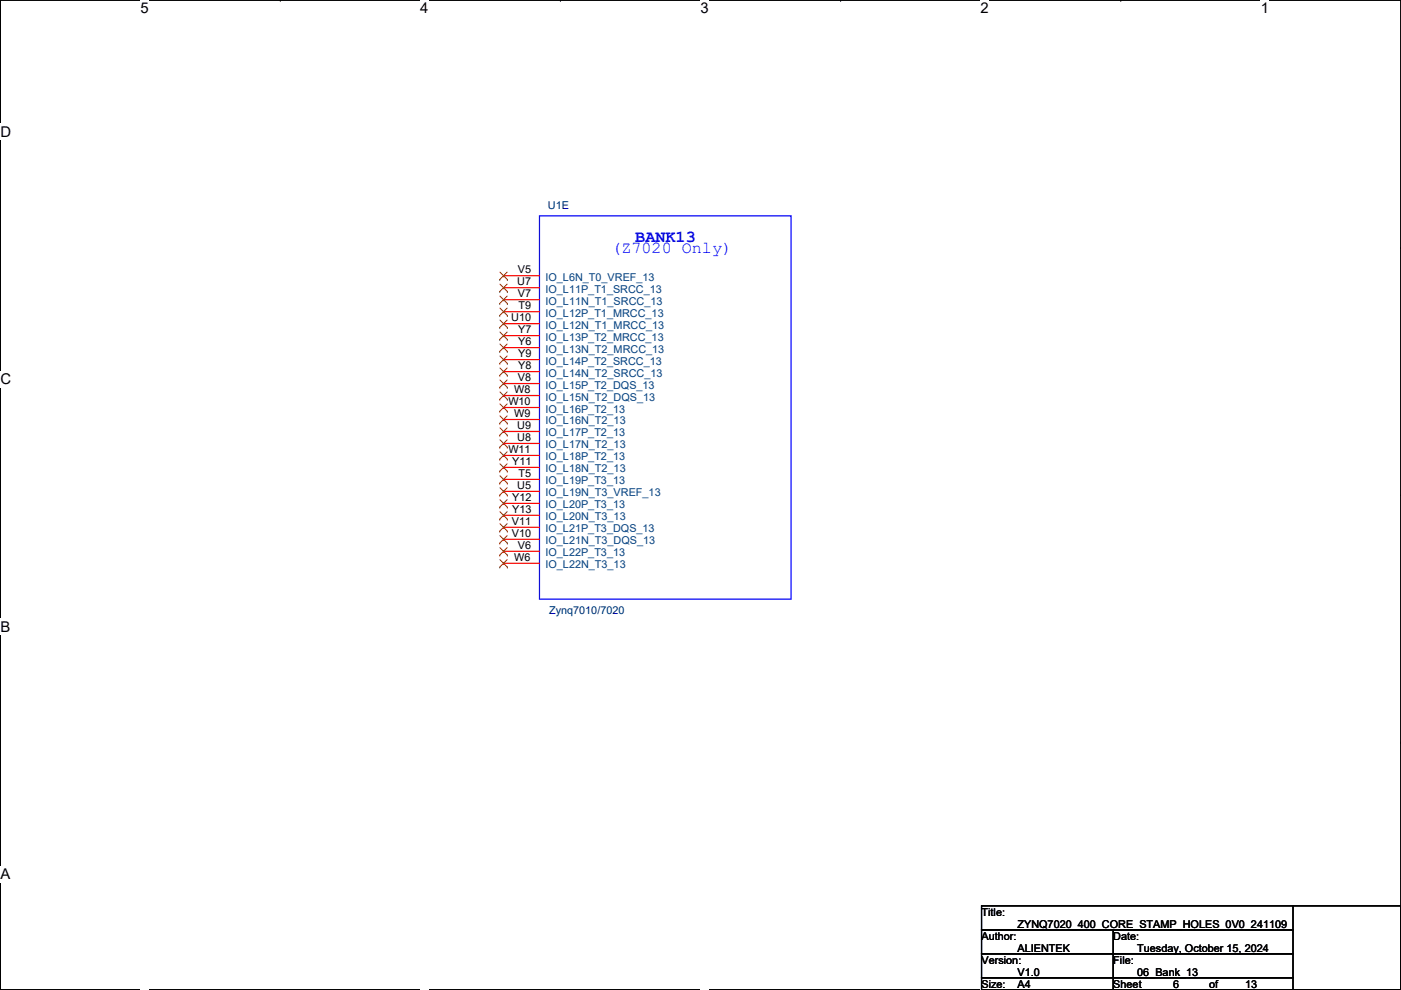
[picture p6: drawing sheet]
<svg xmlns="http://www.w3.org/2000/svg" width="297mm" height="210mm" viewBox="0 0 297 210" stroke-linecap="round" stroke-linejoin="round" font-family="sans-serif">
<defs><g id="words">
<g font-size="3.6" fill="#00f">
<text x="129.6" y="53.6">(Z7020 Only)</text>
<text x="134.7" y="51.2">BANK13</text>
</g>
<g font-size="3.1">
<text x="29.8" y="2.8">5</text>
<text x="89.1" y="2.8">4</text>
<text x="148.5" y="2.8">3</text>
<text x="207.9" y="2.8">2</text>
<text x="267.3" y="2.8">1</text>
<text x=".1" y="29">D</text>
<text x=".1" y="81.5">C</text>
<text x=".1" y="133.9">B</text>
<text x=".1" y="186.4">A</text>
<text x="297" y="186.4">A</text>
</g>
<g font-size="2.3" fill="#000080">
<text x="116.2" y="44.3">U1E</text>
<text x="116.4" y="130.1">Zynq7010/7020</text>
</g>
<g font-size="2.3">
<text x="109.8" y="57.9">V5</text>
<text x="109.7" y="60.5">U7</text>
<text x="109.8" y="63">V7</text>
<text x="109.9" y="65.5">T9</text>
<text x="108.4" y="68.1">U10</text>
<text x="109.9" y="70.6">Y7</text>
<text x="109.9" y="73.2">Y6</text>
<text x="109.9" y="75.7">Y9</text>
<text x="109" y="83.3">W8</text>
<text x="109.8" y="80.8">V8</text>
<text x="109.9" y="78.2">Y8</text>
<text x="107.8" y="85.9">W10</text>
<text x="109" y="88.4">W9</text>
<text x="109.7" y="90.9">U9</text>
<text x="109.7" y="93.5">U8</text>
<text x="107.8" y="96">W11</text>
<text x="108.6" y="98.6">Y11</text>
<text x="109.9" y="101.1">T5</text>
<text x="108.6" y="106.2">Y12</text>
<text x="109.7" y="103.6">U5</text>
<text x="108.5" y="111.3">V11</text>
<text x="108.5" y="113.8">V10</text>
<text x="108.6" y="108.7">Y13</text>
<text x="109" y="118.9">W6</text>
<text x="109.8" y="116.3">V6</text>
<text x="208.1" y="194.1">Title:</text>
<text x="215.7" y="196.7">ZYNQ7020_400_CORE_STAMP_HOLES_0V0_241109</text>
<text x="208.1" y="199.2">Author:</text>
<text x="215.7" y="201.8">ALIENTEK</text>
<text x="236" y="199.2">Date:</text>
<text x="241.1" y="201.8">Tuesday, October 15, 2024</text>
<text x="208.1" y="204.3">Version:</text>
<text x="208.1" y="209.4">Size:</text>
<text x="215.7" y="209.4">A4</text>
<text x="215.7" y="206.8">V1.0</text>
<text x="236" y="204.3">File:</text>
<text x="236" y="209.4">Sheet</text>
<text x="241.1" y="206.8">06_Bank_13</text>
<text x="248.7" y="209.4">6</text>
<text x="256.4" y="209.4">of</text>
<text x="264" y="209.4">13</text>
</g>
<g font-size="2.3" fill="#004080">
<text x="115.7" y="59.5">IO_L6N_T0_VREF_13</text>
<text x="115.7" y="62.1">IO_L11P_T1_SRCC_13</text>
<text x="115.7" y="64.6">IO_L11N_T1_SRCC_13</text>
<text x="115.7" y="67.1">IO_L12P_T1_MRCC_13</text>
<text x="115.7" y="69.7">IO_L12N_T1_MRCC_13</text>
<text x="115.7" y="72.2">IO_L13P_T2_MRCC_13</text>
<text x="115.7" y="74.8">IO_L13N_T2_MRCC_13</text>
<text x="115.7" y="77.3">IO_L14P_T2_SRCC_13</text>
<text x="115.7" y="79.8">IO_L14N_T2_SRCC_13</text>
<text x="115.7" y="82.4">IO_L15P_T2_DQS_13</text>
<text x="115.7" y="84.9">IO_L15N_T2_DQS_13</text>
<text x="115.7" y="87.5">IO_L16P_T2_13</text>
<text x="115.7" y="90">IO_L16N_T2_13</text>
<text x="115.7" y="92.5">IO_L17P_T2_13</text>
<text x="115.7" y="95.1">IO_L17N_T2_13</text>
<text x="115.7" y="97.6">IO_L18P_T2_13</text>
<text x="115.7" y="100.2">IO_L18N_T2_13</text>
<text x="115.7" y="102.7">IO_L19P_T3_13</text>
<text x="115.7" y="105.2">IO_L19N_T3_VREF_13</text>
<text x="115.7" y="107.8">IO_L20P_T3_13</text>
<text x="115.7" y="110.3">IO_L20N_T3_13</text>
<text x="115.7" y="112.9">IO_L21P_T3_DQS_13</text>
<text x="115.7" y="115.4">IO_L21N_T3_DQS_13</text>
<text x="115.7" y="117.9">IO_L22P_T3_13</text>
<text x="115.7" y="120.5">IO_L22N_T3_13</text>
</g>
</g></defs>
<path d="M.1 0h296.9v209.8h-296.9z" fill="none" stroke="#000" stroke-width=".25"/>
<g fill="#fff">
<path d="M29.8 0h1.7v3.5h-1.7z"/>
<path d="M29.8 209.8l1.7 .1z"/>
</g>
<path d="M59.4 0h.1M59.4 209.8h.1" fill="none" stroke="#000" stroke-width=".25"/>
<g fill="#fff">
<path d="M89.1 0h1.7v3.5h-1.7z"/>
<path d="M89.1 209.8l1.7 .1z"/>
</g>
<path d="M118.8 0h.1M118.8 209.8h.1" fill="none" stroke="#000" stroke-width=".25"/>
<g fill="#fff">
<path d="M148.5 0h1.7v3.5h-1.7z"/>
<path d="M148.5 209.8l1.7 .1z"/>
</g>
<path d="M178.2 0h.1M178.2 209.8h.1" fill="none" stroke="#000" stroke-width=".25"/>
<g fill="#fff">
<path d="M207.9 0h1.7v3.5h-1.7z"/>
<path d="M207.9 209.8l1.7 .1z"/>
</g>
<path d="M237.6 0h.1M237.6 209.8h.1" fill="none" stroke="#000" stroke-width=".25"/>
<g fill="#fff">
<path d="M267.3 0h1.7v3.5h-1.7z"/>
<path d="M267.3 209.8l1.7 .1z"/>
<path d="M.1 26.2h2.2v3.5h-2.2z"/>
<path d="M297 26.2l.1 3.5z"/>
<path d="M.1 78.7h2.2v3.5h-2.2z"/>
<path d="M297 78.7l.1 3.5z"/>
</g>
<path d="M.1 52.5h.1M297 52.5h.1" fill="none" stroke="#000" stroke-width=".25"/>
<g fill="#fff">
<path d="M.1 131.1h2.1v3.5h-2.1z"/>
<path d="M297 131.1l.1 3.5z"/>
</g>
<path d="M.1 104.9h.1M297 104.9h.1" fill="none" stroke="#000" stroke-width=".25"/>
<path d="M.1 104.9h.1M297 104.9h.1" fill="none" stroke="#000" stroke-width=".21"/>
<g fill="#fff">
<path d="M.1 183.6h2.1v3.5h-2.1z"/>
<path d="M297 183.6l.1 3.5z"/>
</g>
<path d="M.1 157.4h.1M297 157.4h.1M208.1 197.1h27.9v5.1h-27.9zM208.1 192.1h66v5h-66zM208.1 202.2h27.9v5.1h-27.9zM208.1 207.3h27.9v2.5h-27.9zM236 202.2h38.1v5.1h-38.1zM236 207.3h38.1v2.5h-38.1z" fill="none" stroke="#000" stroke-width=".25"/>
<path d="M276.5 193.4h18.7v15.2h-18.7z" fill-rule="evenodd" fill="#fff"/>
<g fill="none" stroke="#000" stroke-width=".25">
<path d="M208.1 197.1h27.9v5.1h-27.9zM208.1 192.1h66v5h-66zM236 197.1h38.1v5.1h-38.1zM274.1 192.1h22.9M297 192.1h.1M297 192.1v17.7M208.1 202.2h27.9v5.1h-27.9zM208.1 207.3h27.9v2.5h-27.9zM236 202.2h38.1v5.1h-38.1zM236 207.3h38.1v2.5h-38.1zM274.1 209.8h.1M274.1 209.8h22.9"/>
<path d="M297 209.8h.1"/>
</g>
<path d="M276.5 193.4h18.7v15.2h-18.7z" fill-rule="evenodd" fill="#fff"/>
<g fill="none" stroke="#000" stroke-width=".25">
<path d="M208.1 197.1h27.9v5.1h-27.9zM208.1 192.1h66v5h-66zM236 197.1h38.1v5.1h-38.1zM274.1 192.1h22.9M297 192.1h.1M297 192.1v17.7M208.1 202.2h27.9v5.1h-27.9zM208.1 207.3h27.9v2.5h-27.9zM236 202.2h38.1v5.1h-38.1zM236 207.3h38.1v2.5h-38.1zM274.1 209.8h.1M274.1 209.8h22.9"/>
<path d="M297 209.8h.1"/>
</g>
<path d="M276.5 193.4h18.7v15.2h-18.7z" fill-rule="evenodd" fill="#fff"/>
<path d="M236 197.1h38.1v5.1h-38.1zM274.1 192.1h22.9M297 192.1h.1M297 192.1v17.7M274.1 209.8h.1M274.1 209.8h22.9M297 209.8h.1" fill="none" stroke="#000" stroke-width=".25"/>
<path d="M114.4 45.8h53.3v81.2h-53.3z" fill="none" stroke="#00f" stroke-width=".25"/>
<g fill="none" stroke="#f00" stroke-width=".25">
<path d="M106.8 58.5h.1M106.8 58.5h7.6M106.8 61h.1M106.8 63.5h.1M106.8 66.1h.1M106.8 68.6h.1M106.8 71.2h.1M106.8 73.7h.1M106.8 76.2h.1M106.8 78.8h.1M106.8 61h7.6M106.8 63.5h7.6"/>
<path d="M106.8 66.1h7.6M106.8 68.6h7.6M106.8 71.2h7.6M106.8 73.7h7.6M106.8 76.2h7.6M106.8 78.8h7.6M106.8 81.3h.1M106.8 83.9h.1M106.8 86.4h.1M106.8 88.9h.1M106.8 91.5h.1M106.8 94h.1"/>
<path d="M106.8 96.6h.1M106.8 99.1h.1M106.8 81.3h7.6M106.8 83.9h7.6M106.8 86.4h7.6M106.8 88.9h7.6M106.8 91.5h7.6M106.8 94h7.6M106.8 96.6h7.6M106.8 99.1h7.6M106.8 101.6h.1M106.8 104.2h.1"/>
<path d="M106.8 106.7h.1M106.8 109.3h.1M106.8 111.8h.1M106.8 114.3h.1M106.8 116.9h.1M106.8 119.4h.1M106.8 101.6h7.6M106.8 104.2h7.6M106.8 106.7h7.6M106.8 109.3h7.6M106.8 111.8h7.6M106.8 114.3h7.6"/>
<path d="M106.8 116.9h7.6M106.8 119.4h7.6"/>
</g>
<g fill="none" stroke="#804000" stroke-width=".21">
<path d="M106 59.3h.1M106 57.7l1.6 1.6M107.5 57.7l-1.5 1.6M107.6 59.3h.1M106 61.8h.1M106 64.3h.1M106 66.9h.1M106 69.4h.1M106 72h.1M106 74.5h.1M106 77h.1M106 79.6h.1"/>
<path d="M106 60.2l1.6 1.6M106 62.8l1.6 1.5M106 65.3l1.6 1.6M106 67.9l1.6 1.5M106 70.4l1.6 1.6M106 72.9l1.6 1.6M106 75.5l1.6 1.5M106 78l1.6 1.6M107.5 60.2l-1.5 1.6M107.5 62.8l-1.5 1.5M107.5 65.3l-1.5 1.6M107.5 67.9l-1.5 1.5"/>
<path d="M107.5 70.4l-1.5 1.6M107.5 72.9l-1.5 1.6M107.5 75.5l-1.5 1.5M107.5 78l-1.5 1.6M107.6 61.8h.1M107.6 64.3h.1M107.6 66.9h.1M107.6 69.4h.1M107.6 72h.1M107.6 74.5h.1M107.6 77h.1M107.6 79.6h.1"/>
<path d="M106 82.1h.1M106 84.7h.1M106 87.2h.1M106 89.7h.1M106 92.3h.1M106 94.8h.1M106 97.4h.1M106 99.9h.1M106 80.6l1.6 1.5M106 83.1l1.6 1.6M106 85.6l1.6 1.6M106 88.2l1.6 1.5"/>
<path d="M106 90.7l1.6 1.6M106 93.3l1.6 1.5M106 95.8l1.6 1.6M106 98.3l1.6 1.6M107.5 80.6l-1.5 1.5M107.5 83.1l-1.5 1.6M107.5 85.6l-1.5 1.6M107.5 88.2l-1.5 1.5M107.5 90.7l-1.5 1.6M107.5 93.3l-1.5 1.5M107.5 95.8l-1.5 1.6M107.5 98.3l-1.5 1.6"/>
<path d="M107.6 82.1h.1M107.6 84.7h.1M107.6 87.2h.1M107.6 89.7h.1M107.6 92.3h.1M107.6 94.8h.1M107.6 97.4h.1M107.6 99.9h.1M106 102.4h.1M106 105h.1M106 107.5h.1M106 110.1h.1"/>
<path d="M106 112.6h.1M106 115.1h.1M106 117.7h.1M106 100.9l1.6 1.5M106 103.4l1.6 1.6M106 106l1.6 1.5M106 108.5l1.6 1.6M106 111l1.6 1.6M106 113.6l1.6 1.5M106 116.1l1.6 1.6M106 118.7l1.6 1.5M107.5 100.9l-1.5 1.5"/>
<path d="M107.5 103.4l-1.5 1.6M107.5 106l-1.5 1.5M107.5 108.5l-1.5 1.6M107.5 111l-1.5 1.6M107.5 113.6l-1.5 1.5M107.5 116.1l-1.5 1.6M107.5 118.7l-1.5 1.5M107.6 102.4h.1M107.6 105h.1M107.6 107.5h.1M107.6 110.1h.1M107.6 112.6h.1"/>
<path d="M107.6 115.1h.1M107.6 117.7h.1M106 120.2h.1M107.6 120.2h.1"/>
</g>
<use href="#words"/>
</svg>
